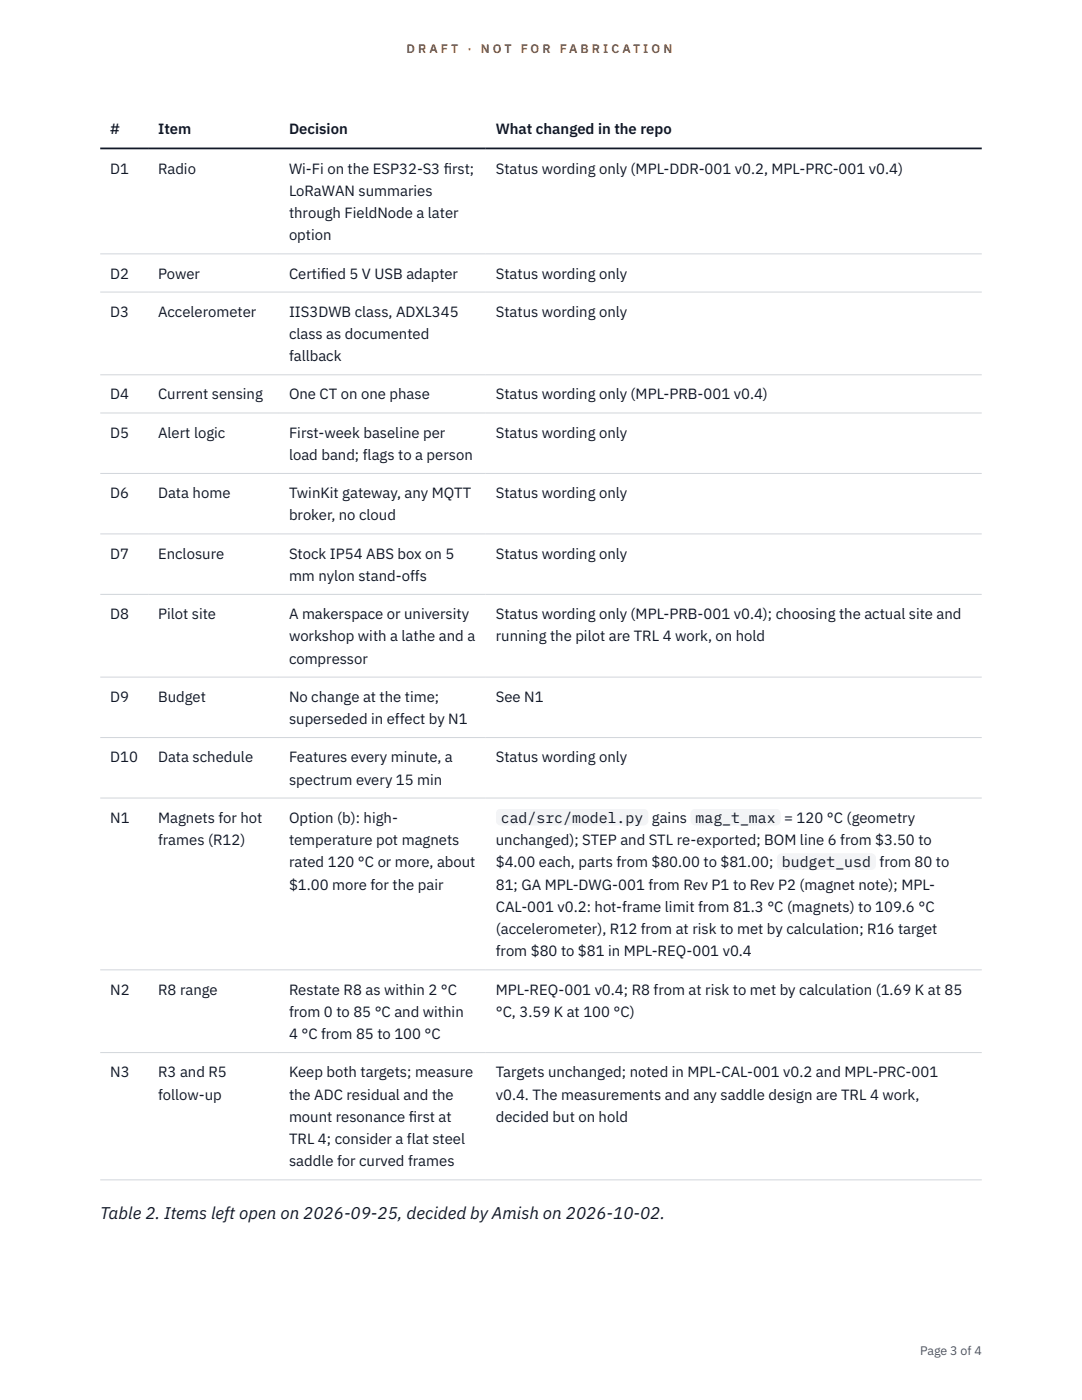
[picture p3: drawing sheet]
<svg xmlns="http://www.w3.org/2000/svg" width="216mm" height="279mm" viewBox="0 0 216 279" stroke-linecap="round" stroke-linejoin="round" font-family="sans-serif">
<defs><g id="words">
<text font-size="3.4" fill="#111827" x="20" y="243.4">Table 2. Items left open on 2026-09-25, decided by Amish on 2026-10-02.</text>
<g font-size="3" fill="#111827">
<text x="22" y="26.8">#</text>
<text x="31.5" y="26.8">Item</text>
<text x="57.7" y="26.8">Decision</text>
<text x="98.9" y="26.8">What changed in the repo</text>
<text x="22" y="34.6">D1</text>
<text x="31.5" y="34.6">Radio</text>
<text x="57.7" y="34.6">Wi-Fi on the ESP32-S3 f</text>
<text x="88.5" y="34.6">irst;</text>
<text x="98.9" y="34.6">Status wording only (MPL-DDR-001 v0.2, MPL-PRC-001 v0.4)</text>
<text x="57.7" y="39.1">LoRaWAN summaries</text>
<text x="57.7" y="43.5">through FieldNode a later</text>
<text x="57.7" y="48">option</text>
<text x="22" y="55.6">D2</text>
<text x="31.5" y="55.6">Power</text>
<text x="57.7" y="55.6">Certif</text>
<text x="64" y="55.6">ied 5 V USB adapter</text>
<text x="98.9" y="55.6">Status wording only</text>
<text x="22" y="63.2">D3</text>
<text x="31.5" y="63.2">Accelerometer</text>
<text x="57.7" y="63.2">IIS3DWB class, ADXL345</text>
<text x="98.9" y="63.2">Status wording only</text>
<text x="57.7" y="67.7">class as documented</text>
<text x="57.7" y="72.1">fallback</text>
<text x="22" y="79.7">D4</text>
<text x="31.5" y="79.7">Current sensing</text>
<text x="57.7" y="79.7">One CT on one phase</text>
<text x="98.9" y="79.7">Status wording only (MPL-PRB-001 v0.4)</text>
<text x="22" y="87.3">D5</text>
<text x="31.5" y="87.3">Alert logic</text>
<text x="57.7" y="87.3">First-week baseline per</text>
<text x="98.9" y="87.3">Status wording only</text>
<text x="57.7" y="91.8">load band; flags to a person</text>
<text x="22" y="99.4">D6</text>
<text x="31.5" y="99.4">Data home</text>
<text x="57.7" y="99.4">TwinKit gateway, any MQTT</text>
<text x="98.9" y="99.4">Status wording only</text>
<text x="57.7" y="103.9">broker, no cloud</text>
<text x="22" y="111.5">D7</text>
<text x="31.5" y="111.5">Enclosure</text>
<text x="57.7" y="111.5">Stock IP54 ABS box on 5</text>
<text x="98.9" y="111.5">Status wording only</text>
<text x="57.7" y="115.9">mm nylon stand-offs</text>
<text x="22" y="123.5">D8</text>
<text x="31.5" y="123.5">Pilot site</text>
<text x="57.7" y="123.5">A makerspace or university</text>
<text x="98.9" y="123.5">Status wording only (MPL-PRB-001 v0.4); choosing the actual site and</text>
<text x="57.7" y="128">workshop with a lathe and a</text>
<text x="98.9" y="128">running the pilot are TRL 4 work, on hold</text>
<text x="57.7" y="132.4">compressor</text>
<text x="22" y="140.1">D9</text>
<text x="31.5" y="140.1">Budget</text>
<text x="57.7" y="140.1">No change at the time;</text>
<text x="98.9" y="140.1">See N1</text>
<text x="57.7" y="144.5">superseded in effect by N1</text>
<text x="22" y="152.1">D10</text>
<text x="31.5" y="152.1">Data schedule</text>
<text x="57.7" y="152.1">Features every minute, a</text>
<text x="98.9" y="152.1">Status wording only</text>
<text x="57.7" y="156.6">spectrum every 15 min</text>
<text x="22" y="164.2">N1</text>
<text x="31.5" y="164.2">Magnets for hot</text>
<text x="57.7" y="164.2">Option (b): high-</text>
<text x="99.9" y="164.2">cad/src/model.py</text>
<text x="130.1" y="164.2">gains</text>
<text x="138.8" y="164.2">mag_t_max</text>
<text x="156.5" y="164.2">= 120 °C (geometry</text>
<text x="31.5" y="168.6">frames (R12)</text>
<text x="57.7" y="168.6">temperature pot magnets</text>
<text x="57.7" y="173.1">rated 120 °C or more, about</text>
<text x="98.9" y="168.6">unchanged); STEP and STL re-exported; BOM line 6 from $3.50 to</text>
<text x="98.9" y="173.1">$4.00 each, parts from $80.00 to $81.00;</text>
<text x="156" y="173.1">budget_usd</text>
<text x="175.5" y="173.1">from 80 to</text>
<text x="57.7" y="177.5">$1.00 more for the pair</text>
<text x="98.9" y="177.5">81; GA MPL-DWG-001 from Rev P1 to Rev P2 (magnet note); MPL-</text>
<text x="98.9" y="182">CAL-001 v0.2: hot-frame limit from 81.3 °C (magnets) to 109.6 °C</text>
<text x="98.9" y="186.4">(accelerometer), R12 from at risk to met by calculation; R16 target</text>
<text x="98.9" y="190.9">from $80 to $81 in MPL-REQ-001 v0.4</text>
<text x="22" y="198.5">N2</text>
<text x="31.5" y="198.5">R8 range</text>
<text x="57.7" y="198.5">Restate R8 as within 2 °C</text>
<text x="57.7" y="202.9">from 0 to 85 °C and within</text>
<text x="98.9" y="198.5">MPL-REQ-001 v0.4; R8 from at risk to met by calculation (1.69 K at 85</text>
<text x="98.9" y="202.9">°C, 3.59 K at 100 °C)</text>
<text x="57.7" y="207.4">4 °C from 85 to 100 °C</text>
<text x="22" y="215">N3</text>
<text x="31.5" y="215">R3 and R5</text>
<text x="57.7" y="215">Keep both targets; measure</text>
<text x="98.9" y="215">Targets unchanged; noted in MPL-CAL-001 v0.2 and MPL-PRC-001</text>
<text x="31.5" y="219.4">follow-up</text>
<text x="57.7" y="219.4">the ADC residual and the</text>
<text x="98.9" y="219.4">v0.4. The measurements and any saddle design are TRL 4 work,</text>
<text x="57.7" y="223.9">mount resonance f</text>
<text x="81.6" y="223.9">irst at</text>
<text x="98.9" y="223.9">decided but on hold</text>
<text x="57.7" y="228.3">TRL 4; consider a flat steel</text>
<text x="57.7" y="232.8">saddle for curved frames</text>
</g>
<g font-size="2.5" fill="#b45309">
<text x="81.1" y="10.5">D R A F T</text>
<text x="93.3" y="10.5">·</text>
<text x="95.9" y="10.5">N O T</text>
<text x="103.9" y="10.5">F O R</text>
<text x="111.7" y="10.5">F A B R I C A T I O N</text>
</g>
<text font-size="2.5" fill="#4b5563" x="183.6" y="270.3">Page 3 of 4</text>
</g></defs>
<g fill="none" stroke="#d1d5db" stroke-width=".2">
<path d="M20 50.7h175.9M20 58.3h175.9M20 74.8h175.9M20 82.4h175.9M20 94.5h175.9M20 106.6h175.9M20 118.6h175.9M20 135.1h175.9M20 147.2h175.9M20 159.3h175.9M20 193.6h175.9M20 210.1h175.9"/>
<path d="M20 235.5h175.9"/>
</g>
<path d="M20 29.6h175.9" fill="none" stroke="#111827" stroke-width=".35"/>
<g fill="#f3f4f6">
<path d="M98.9 161.4h30.5v3.4h-30.5z"/>
<path d="M137.8 161.4h18v3.4h-18z"/>
<path d="M155 170.3h19.8v3.3h-19.8z"/>
</g>
<use href="#words"/>
</svg>
